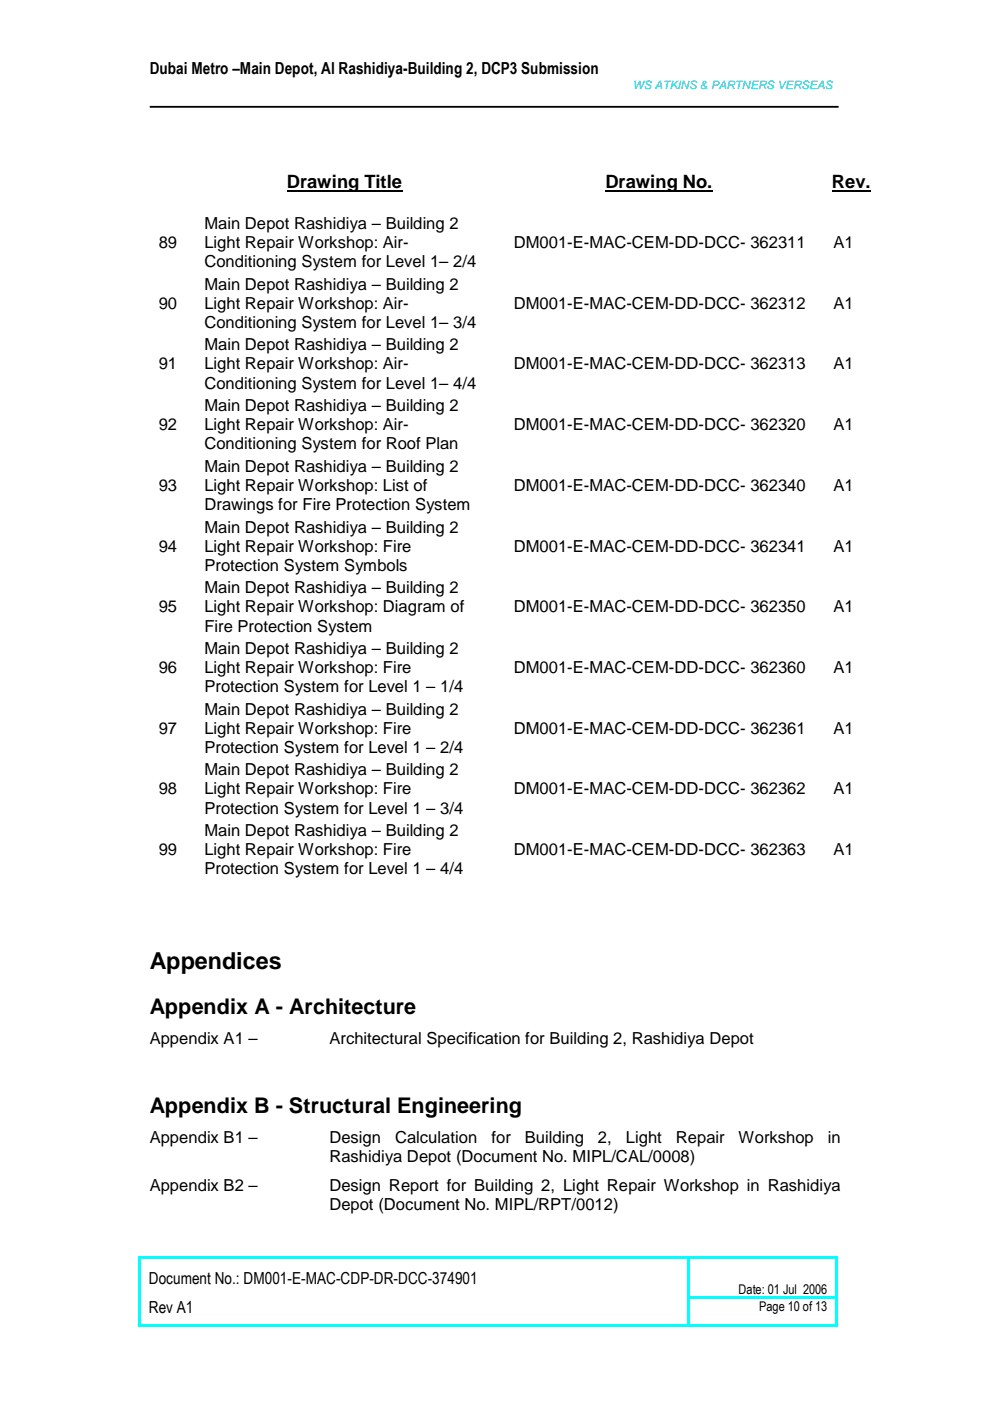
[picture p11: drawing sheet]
<svg xmlns="http://www.w3.org/2000/svg" width="210mm" height="297mm" viewBox="0 0 210 297" stroke-linecap="round" stroke-linejoin="round" font-family="sans-serif">
<defs><g id="words">
<text font-size="5" x="31.7" y="205.4">Appendices</text>
<g font-size="4.6">
<text x="31.7" y="214.9">Appendix A - Architecture</text>
<text x="31.7" y="235.9">Appendix B - Structural Engineering</text>
</g>
<g font-size="3.9">
<text x="60.8" y="39.8">Drawing Title</text>
<text x="128.4" y="39.8">Drawing No.</text>
<text x="176.4" y="39.8">Rev.</text>
</g>
<g font-size="3.5">
<text x="31.7" y="15.7">Dubai Metro –Main Depot, Al Rashidiya-Building 2, DCP3 Submission</text>
<text x="33.7" y="52.6">89</text>
<text x="43.3" y="48.5">Main Depot Rashidiya – Building 2</text>
<text x="43.3" y="52.6">Light Repair Workshop: Air-</text>
<text x="108.9" y="52.6">DM001-E-MAC-CEM-DD-DCC- 362311</text>
<text x="176.7" y="52.6">A1</text>
<text x="43.3" y="56.6">Conditioning System for Level 1– 2/4</text>
<text x="33.7" y="65.4">90</text>
<text x="43.3" y="61.4">Main Depot Rashidiya – Building 2</text>
<text x="43.3" y="65.4">Light Repair Workshop: Air-</text>
<text x="108.9" y="65.4">DM001-E-MAC-CEM-DD-DCC- 362312</text>
<text x="176.7" y="65.4">A1</text>
<text x="43.3" y="69.5">Conditioning System for Level 1– 3/4</text>
<text x="43.3" y="74.3">Main Depot Rashidiya – Building 2</text>
<text x="33.7" y="78.3">91</text>
<text x="43.3" y="78.3">Light Repair Workshop: Air-</text>
<text x="43.3" y="82.4">Conditioning System for Level 1– 4/4</text>
<text x="108.9" y="78.3">DM001-E-MAC-CEM-DD-DCC- 362313</text>
<text x="176.7" y="78.3">A1</text>
<text x="43.3" y="87.1">Main Depot Rashidiya – Building 2</text>
<text x="33.7" y="91.2">92</text>
<text x="43.3" y="91.2">Light Repair Workshop: Air-</text>
<text x="43.3" y="95.3">Conditioning System for Roof Plan</text>
<text x="108.9" y="91.2">DM001-E-MAC-CEM-DD-DCC- 362320</text>
<text x="176.7" y="91.2">A1</text>
<text x="43.3" y="100">Main Depot Rashidiya – Building 2</text>
<text x="33.7" y="104.1">93</text>
<text x="43.3" y="104.1">Light Repair Workshop: List of</text>
<text x="108.9" y="104.1">DM001-E-MAC-CEM-DD-DCC- 362340</text>
<text x="176.7" y="104.1">A1</text>
<text x="43.3" y="108.1">Drawings for Fire Protection System</text>
<text x="43.3" y="112.9">Main Depot Rashidiya – Building 2</text>
<text x="33.7" y="117">94</text>
<text x="43.3" y="117">Light Repair Workshop: Fire</text>
<text x="108.9" y="117">DM001-E-MAC-CEM-DD-DCC- 362341</text>
<text x="176.7" y="117">A1</text>
<text x="43.3" y="121">Protection System Symbols</text>
<text x="43.3" y="125.8">Main Depot Rashidiya – Building 2</text>
<text x="33.7" y="129.8">95</text>
<text x="43.3" y="129.8">Light Repair Workshop: Diagram of</text>
<text x="108.9" y="129.8">DM001-E-MAC-CEM-DD-DCC- 362350</text>
<text x="176.7" y="129.8">A1</text>
<text x="43.3" y="133.9">Fire Protection System</text>
<text x="33.7" y="142.7">96</text>
<text x="43.3" y="138.6">Main Depot Rashidiya – Building 2</text>
<text x="43.3" y="142.7">Light Repair Workshop: Fire</text>
<text x="108.9" y="142.7">DM001-E-MAC-CEM-DD-DCC- 362360</text>
<text x="176.7" y="142.7">A1</text>
<text x="43.3" y="146.8">Protection System for Level 1 – 1/4</text>
<text x="33.7" y="155.6">97</text>
<text x="43.3" y="151.5">Main Depot Rashidiya – Building 2</text>
<text x="43.3" y="155.6">Light Repair Workshop: Fire</text>
<text x="108.9" y="155.6">DM001-E-MAC-CEM-DD-DCC- 362361</text>
<text x="176.7" y="155.6">A1</text>
<text x="43.3" y="159.6">Protection System for Level 1 – 2/4</text>
<text x="43.3" y="164.4">Main Depot Rashidiya – Building 2</text>
<text x="33.7" y="168.4">98</text>
<text x="43.3" y="168.4">Light Repair Workshop: Fire</text>
<text x="43.3" y="172.5">Protection System for Level 1 – 3/4</text>
<text x="108.9" y="168.4">DM001-E-MAC-CEM-DD-DCC- 362362</text>
<text x="176.7" y="168.4">A1</text>
<text x="43.3" y="177.3">Main Depot Rashidiya – Building 2</text>
<text x="33.7" y="181.4">99</text>
<text x="43.3" y="181.3">Light Repair Workshop: Fire</text>
<text x="43.3" y="185.4">Protection System for Level 1 – 4/4</text>
<text x="108.9" y="181.4">DM001-E-MAC-CEM-DD-DCC- 362363</text>
<text x="176.7" y="181.4">A1</text>
<text x="31.7" y="221.4">Appendix A1 –</text>
<text x="69.9" y="221.4">Architectural Specification for Building 2, Rashidiya Depot</text>
<text x="31.7" y="242.3">Appendix B1 –</text>
<text x="69.9" y="242.3">Design</text>
<text x="83.8" y="242.3">Calculation</text>
<text x="104.2" y="242.3">for</text>
<text x="111.3" y="242.3">Building</text>
<text x="126.8" y="242.3">2,</text>
<text x="132.7" y="242.3">Light</text>
<text x="143.3" y="242.3">Repair</text>
<text x="156.6" y="242.3">Workshop</text>
<text x="175.5" y="242.3">in</text>
<text x="69.9" y="246.4">Rashidiya Depot (Document No. MIPL/CAL/0008)</text>
<text x="31.8" y="252.5">Appendix B2 –</text>
<text x="69.9" y="256.6">Depot (Document No. MIPL/RPT/0012)</text>
<text x="69.9" y="252.5">Design Report for Building 2, Light Repair Workshop in Rashidiya</text>
<text x="31.6" y="272.2">Document No.: DM001-E-MAC-CDP-DR-DCC-374901</text>
<text x="31.6" y="278.3">Rev A1</text>
</g>
<g font-size="2.8">
<text x="156.6" y="274.3">Date: 01 Jul 2006</text>
<text x="161" y="278">Page 10 of 13</text>
</g>
<text font-size="2.5" fill="#0cf" x="134.2" y="18.8">WS ATKINS &amp; PARTNERS VERSEAS</text>
</g></defs>
<g fill="#0ff">
<path d="M29.4 266.3h.5v.5h-.5z"/>
<path d="M29.9 266.3h115.9v.5h-115.9z"/>
<path d="M145.8 266.8h.5z"/>
<path d="M145.8 266.3h.5v.5h-.5z"/>
<path d="M146.3 266.3h30.8v.5h-30.8z"/>
<path d="M177.1 266.3h.5v.5h-.5z"/>
<path d="M29.4 266.8h.5v8.1h-.5z"/>
<path d="M145.8 266.8h.5v8.1h-.5z"/>
<path d="M177.1 266.8h.5v8.1h-.5z"/>
<path d="M29.4 274.9h.5v.6h-.5z"/>
<path d="M145.8 274.9h.5v.6h-.5z"/>
<path d="M146.3 274.9h30.8v.5h-30.8z"/>
<path d="M177.1 274.9h.5v.6h-.5z"/>
<path d="M29.4 275.5h.5v5.3h-.5z"/>
<path d="M29.4 280.8h.5v.5h-.5z"/>
<path d="M29.9 280.8h115.9v.5h-115.9z"/>
<path d="M145.8 275.5h.5v5.3h-.5z"/>
<path d="M145.8 280.8h.5v.5h-.5z"/>
<path d="M146.3 280.8h30.8v.5h-30.8z"/>
<path d="M177.1 275.5h.5v5.3h-.5z"/>
<path d="M177.1 280.8h.5v.5h-.5z"/>
</g>
<path d="M31.7 22.6h146.1" fill="none" stroke="#000" stroke-width=".39"/>
<path d="M60.8 40.4h24.5M128.4 40.4h22.6M176.4 40.4h8.2" fill="none" stroke="#000" stroke-width=".42"/>
<use href="#words"/>
</svg>
